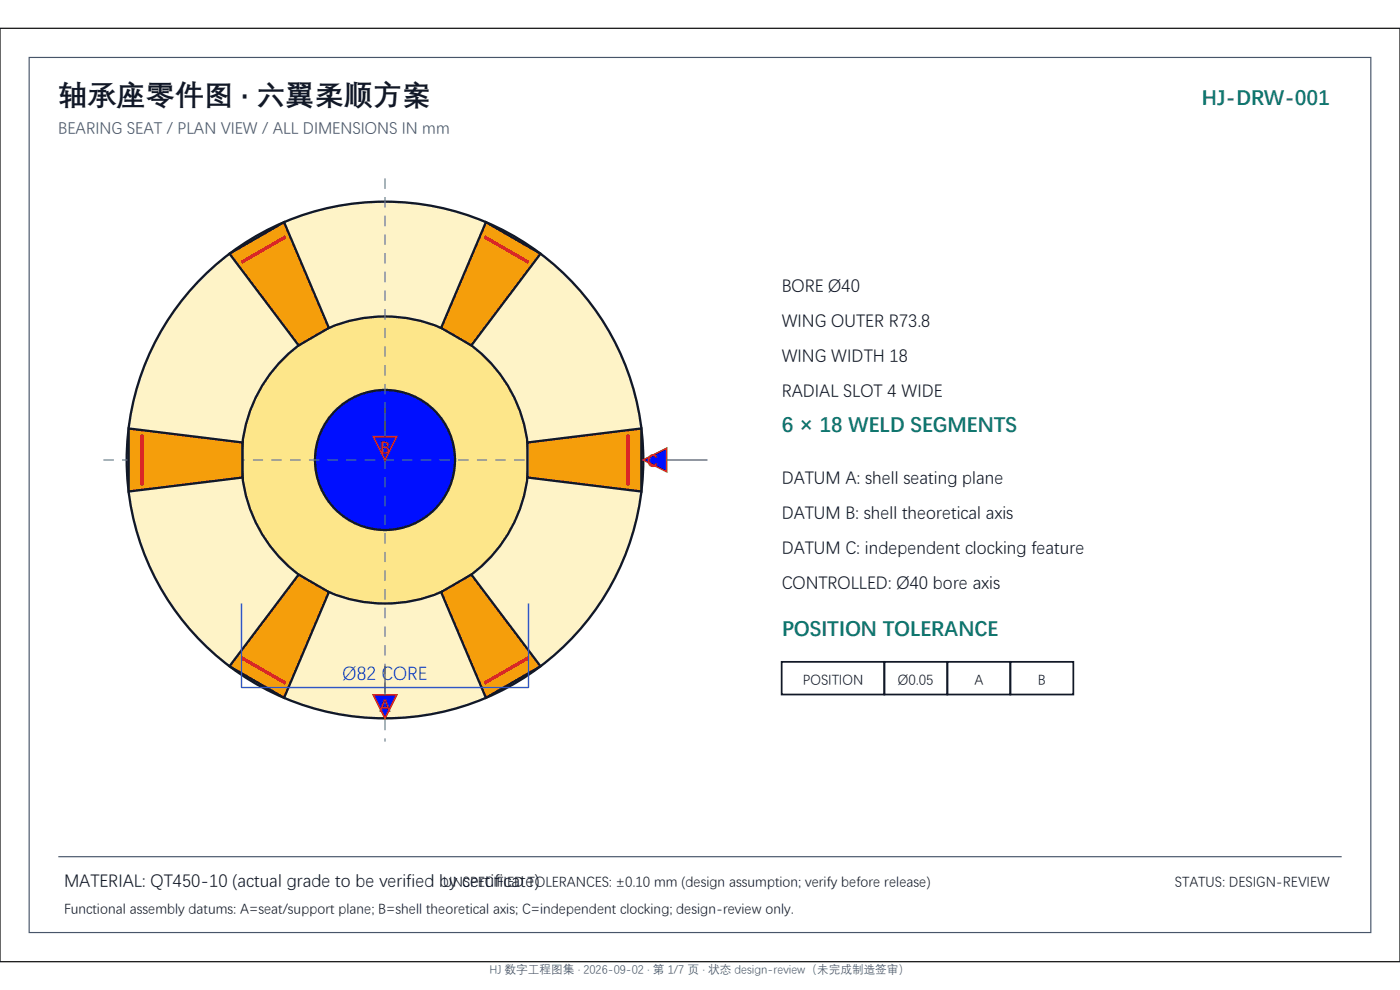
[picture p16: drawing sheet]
<svg xmlns="http://www.w3.org/2000/svg" width="297mm" height="210mm" viewBox="0 0 297 210" stroke-linecap="round" stroke-linejoin="round" font-family="sans-serif">
<defs><g id="words">
<text font-size="6.2" fill="#111827" x="12.4" y="22.1">轴承座零件图 · 六翼柔顺方案</text>
<g font-size="4.5" fill="#0f766e">
<text x="255" y="22.1">HJ-DRW-001</text>
<text x="165.8" y="91.4">6 × 18 WELD SEGMENTS</text>
<text x="165.8" y="134.7">POSITION TOLERANCE</text>
</g>
<text font-size="4" fill="#1d4ed8" x="72.7" y="144.1">Ø82 CORE</text>
<g font-size="3.7" fill="#111827">
<text x="165.8" y="61.7">BORE Ø40</text>
<text x="165.8" y="69.1">WING OUTER R73.8</text>
<text x="165.8" y="76.5">WING WIDTH 18</text>
<text x="165.8" y="84">RADIAL SLOT 4 WIDE</text>
<text x="165.8" y="102.5">DATUM A: shell seating plane</text>
<text x="165.8" y="109.9">DATUM B: shell theoretical axis</text>
<text x="165.8" y="117.4">DATUM C: independent clocking feature</text>
<text x="165.8" y="124.8">CONTROLLED: Ø40 bore axis</text>
<text x="13.6" y="187.9">MATERIAL: QT450-10 (actual grade to be verified by certificate)</text>
</g>
<g font-size="3.7" fill="#b91c1c">
<text x="80.6" y="96.1">B</text>
<text x="137.3" y="98.8">C</text>
<text x="80.4" y="150.9">A</text>
</g>
<text font-size="3.5" fill="#475569" x="12.4" y="28.3">BEARING SEAT / PLAN VIEW / ALL DIMENSIONS IN mm</text>
<g font-size="3" fill="#111827">
<text x="170.3" y="145.1">POSITION</text>
<text x="190.5" y="145.1">Ø0.05</text>
<text x="206.7" y="145.1">A</text>
<text x="220.2" y="145.1">B</text>
<text x="94" y="187.9">UNSPECIFIED TOLERANCES: ±0.10 mm (design assumption; verify before release)</text>
<text x="249.3" y="187.9">STATUS: DESIGN-REVIEW</text>
<text x="13.6" y="193.6">Functional assembly datums: A=seat/support plane; B=shell theoretical axis; C=independent clocking; design-review only.</text>
</g>
<text font-size="2.5" fill="#475569" x="103.8" y="206.5">HJ 数字工程图集 · 2026-09-02 · 第 1/7 页 · 状态 design-review（未完成制造签审）</text>
</g></defs>
<path d="M0 6h297v198h-297z" fill-rule="evenodd" fill="#fff" stroke="#000" stroke-width=".25"/>
<path d="M6.2 12.2h284.6v185.6h-284.6z" fill="none" stroke="#475569" stroke-width=".25"/>
<circle cx="81.7" cy="97.6" r="54.8" fill="#fef3c7" stroke="#111827" stroke-width=".5"/>
<circle cx="81.7" cy="97.6" r="30.4" fill="#fde68a" stroke="#111827" stroke-width=".5"/>
<circle cx="81.7" cy="97.6" r="14.9" fill="#000fff" stroke="#111827" stroke-width=".5"/>
<path d="M81.7 37.8v119.5M21.9 97.6h119.5" fill="none" stroke="#64748b" stroke-width=".25" stroke-dasharray="2.2 1.7" stroke-linecap="butt"/>
<path d="M111.9 93.9l24.2-3v13.4l-24.2-3z" fill-rule="evenodd" fill="#f59e0b" stroke="#111827" stroke-width=".5"/>
<path d="M133.2 92.2v10.8" fill="none" stroke="#dc2626" stroke-width=".74" stroke-linecap="butt"/>
<path d="M103.1 47.1l11.6 6.7-14.7 19.5-6.4-3.7z" fill-rule="evenodd" fill="#f59e0b" stroke="#111827" stroke-width=".5"/>
<path d="M102.7 50.2l9.4 5.4" fill="none" stroke="#dc2626" stroke-width=".74" stroke-linecap="butt"/>
<path d="M48.7 53.8l11.6-6.7 9.5 22.5-6.4 3.7z" fill-rule="evenodd" fill="#f59e0b" stroke="#111827" stroke-width=".5"/>
<path d="M60.6 50.2l-9.4 5.4" fill="none" stroke="#dc2626" stroke-width=".74" stroke-linecap="butt"/>
<path d="M27.3 90.9l24.2 3v7.4l-24.2 3z" fill-rule="evenodd" fill="#f59e0b" stroke="#111827" stroke-width=".5"/>
<path d="M30.1 92.2v10.8" fill="none" stroke="#dc2626" stroke-width=".74" stroke-linecap="butt"/>
<path d="M63.4 121.9l6.4 3.7-9.5 22.4-11.6-6.7z" fill-rule="evenodd" fill="#f59e0b" stroke="#111827" stroke-width=".5"/>
<path d="M51.2 139.5l9.4 5.4" fill="none" stroke="#dc2626" stroke-width=".74" stroke-linecap="butt"/>
<path d="M93.6 125.6l6.4-3.7 14.7 19.4-11.6 6.7z" fill-rule="evenodd" fill="#f59e0b" stroke="#111827" stroke-width=".5"/>
<path d="M112.1 139.5l-9.4 5.4" fill="none" stroke="#dc2626" stroke-width=".74" stroke-linecap="butt"/>
<path d="M51.2 128v17.8h60.9v-17.8" fill="none" stroke="#1d4ed8" stroke-width=".3"/>
<path d="M165.8 140.4h21.8v6.9h-21.8zM187.6 140.4h13.4v6.9h-13.4zM201 140.4h13.3v6.9h-13.3zM214.3 140.4h13.4v6.9h-13.4z" fill="none" stroke="#111827" stroke-width=".37"/>
<path d="M79.2 147.4h4.9l-2.4 5z" fill="#000fff" stroke="#b91c1c" stroke-width=".37"/>
<path d="M81.7 141.2v6.2" fill="none" stroke="#475569" stroke-width=".25"/>
<path d="M79.2 92.6h4.9l-2.4 5z" fill="#000fff" stroke="#b91c1c" stroke-width=".37"/>
<path d="M81.7 86.4v6.2" fill="none" stroke="#475569" stroke-width=".25"/>
<path d="M136.5 97.6l4.9-2.5v4.9z" fill="#000fff" stroke="#b91c1c" stroke-width=".37"/>
<path d="M141.4 97.6h8.7M12.4 181.7h272.2" fill="none" stroke="#475569" stroke-width=".25"/>
<use href="#words"/>
</svg>
